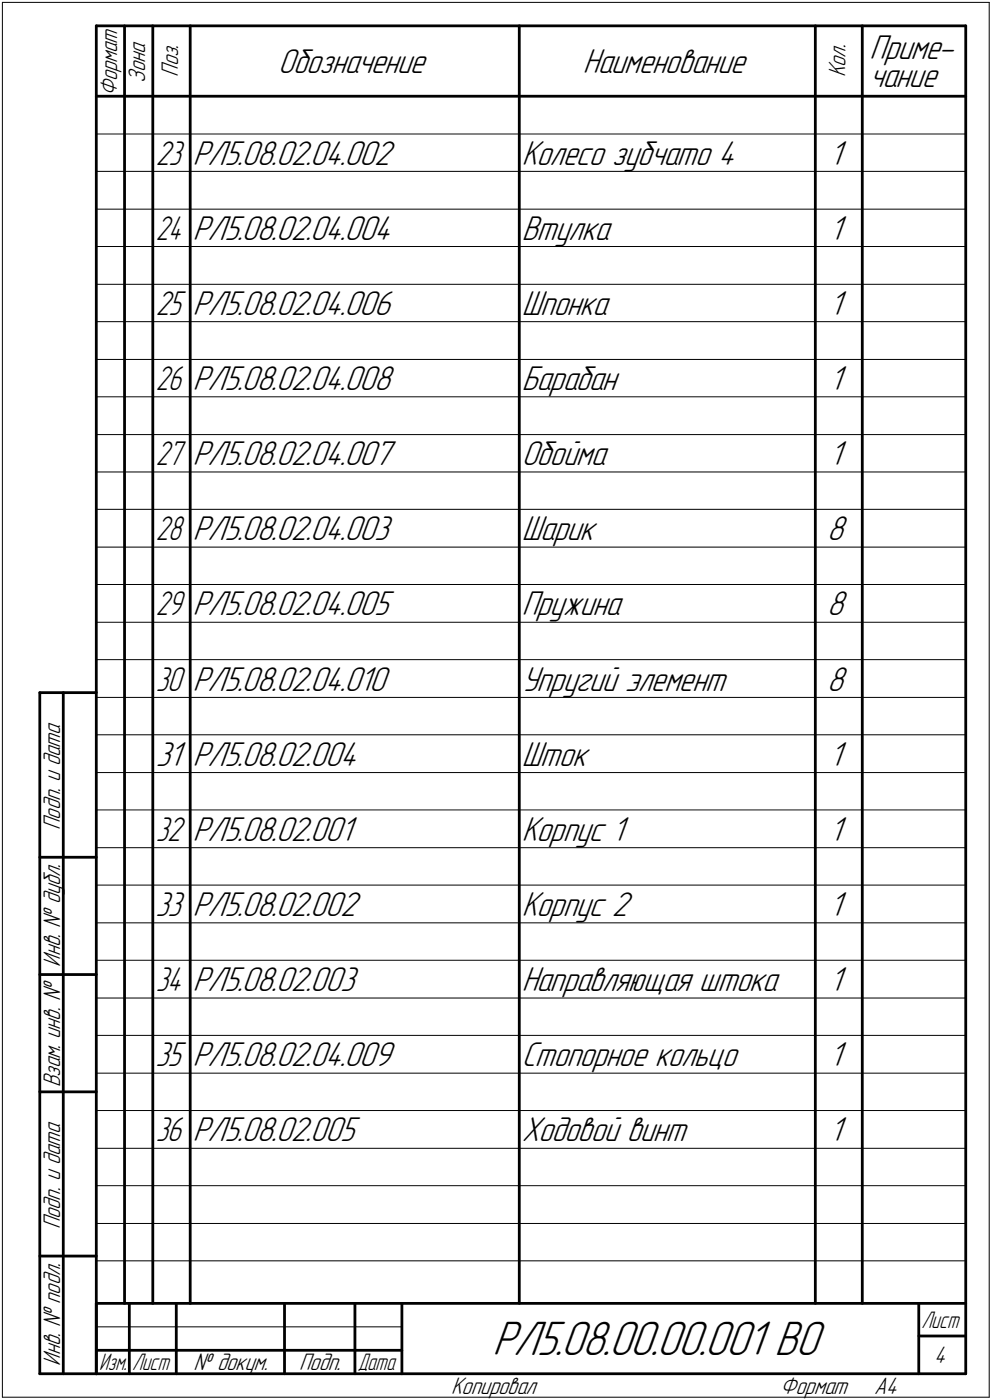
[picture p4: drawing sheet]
<svg xmlns="http://www.w3.org/2000/svg" width="211mm" height="298mm" viewBox="0 0 211 298" stroke-linecap="round" stroke-linejoin="round" font-family="sans-serif">
<defs><g id="words">
<text font-size="10.9" x="104.8" y="288.5">РЛ5.08.00.00.001 ВО</text>
<g font-size="7.8">
<text x="59.2" y="15.5">Обозначение</text>
<text x="124" y="15.5">Наименование</text>
<text x="185" y="12.6">Приме-</text>
<text x="185" y="18.5">чание</text>
<text x="41" y="35">РЛ5.08.02.04.002</text>
<text x="111" y="35">Колесо зубчато 4</text>
<text x="176.5" y="35">1</text>
<text x="41" y="51">РЛ5.08.02.04.004</text>
<text x="111" y="51">Втулка</text>
<text x="176.5" y="51">1</text>
<text x="41" y="67">РЛ5.08.02.04.006</text>
<text x="111" y="67">Шпонка</text>
<text x="176.5" y="67">1</text>
<text x="41" y="83">РЛ5.08.02.04.008</text>
<text x="111" y="83">Барабан</text>
<text x="176.5" y="83">1</text>
<text x="41" y="99">РЛ5.08.02.04.007</text>
<text x="111" y="99">Обойма</text>
<text x="176.5" y="99">1</text>
<text x="41" y="115">РЛ5.08.02.04.003</text>
<text x="111" y="115">Шарик</text>
<text x="176" y="115">8</text>
<text x="41" y="131">РЛ5.08.02.04.005</text>
<text x="111" y="131">Пружина</text>
<text x="176" y="131">8</text>
<text x="41" y="147">РЛ5.08.02.04.010</text>
<text x="111" y="147">Упругий элемент</text>
<text x="176" y="147">8</text>
<text x="33.1" y="163">31</text>
<text x="41" y="163">РЛ5.08.02.004</text>
<text x="111" y="163">Шток</text>
<text x="176.5" y="163">1</text>
<text x="41" y="179">РЛ5.08.02.001</text>
<text x="111" y="179">Корпус 1</text>
<text x="176.5" y="179">1</text>
<text x="41" y="195">РЛ5.08.02.002</text>
<text x="111" y="195">Корпус 2</text>
<text x="176.5" y="195">1</text>
<text x="41" y="211">РЛ5.08.02.003</text>
<text x="111" y="211">Направляющая штока</text>
<text x="176.5" y="211">1</text>
<text x="41" y="227">РЛ5.08.02.04.009</text>
<text x="111" y="227">Стопорное кольцо</text>
<text x="176.5" y="227">1</text>
<text x="41" y="243">РЛ5.08.02.005</text>
<text x="111" y="243">Ходовой винт</text>
<text x="176.5" y="243">1</text>
</g>
<g font-size="7.7">
<text x="33.1" y="35">23</text>
<text x="33.1" y="67">25</text>
<text x="33.1" y="147">30</text>
<text x="33.1" y="179">32</text>
<text x="33.1" y="195">33</text>
<text x="33.1" y="211">34</text>
<text x="33.1" y="227">35</text>
<text x="33.1" y="243">36</text>
</g>
<g font-size="7.6">
<text x="33.2" y="51">24</text>
<text x="33.2" y="83">26</text>
<text x="33.2" y="99">27</text>
<text x="33.2" y="115">28</text>
<text x="33.2" y="131">29</text>
</g>
<g font-size="5.4">
<text x="30.9" y="17.7" transform="rotate(-90 30.9 17.7)">Зона</text>
<text x="37.9" y="16.4" transform="rotate(-90 37.9 16.4)">Поз.</text>
<text x="179.9" y="16.4" transform="rotate(-90 179.9 16.4)">Кол.</text>
<text x="24.9" y="20.5" transform="rotate(-90 24.9 20.5)">Формат</text>
<text x="12.8" y="176.7" transform="rotate(-90 12.8 176.7)">Подп. и дата</text>
<text x="12.8" y="205.8" transform="rotate(-90 12.8 205.8)">Инв. № дубл.</text>
<text x="12.8" y="231.6" transform="rotate(-90 12.8 231.6)">Взам. инв. №</text>
<text x="12.8" y="261.7" transform="rotate(-90 12.8 261.7)">Подп. и дата</text>
<text x="12.8" y="290.8" transform="rotate(-90 12.8 290.8)">Инв. № подл.</text>
<text x="41.2" y="291.8">№ докум.</text>
<text x="63.6" y="291.8">Подп.</text>
<text x="198.8" y="290.3">4</text>
<text x="96" y="296.8">Копировал</text>
<text x="166" y="296.8">Формат</text>
<text x="186" y="296.8">A4</text>
</g>
<g font-size="5.3">
<text x="196.1" y="282.8">Лист</text>
<text x="21.1" y="291.8">Изм.</text>
<text x="28.1" y="291.8">Лист</text>
<text x="76.1" y="291.8">Дата</text>
</g>
</g></defs>
<g fill="none" stroke="#000" stroke-width=".21">
<path d="M.5 .5v297zM.5 .5h210zM210.5 .5v297zM20.5 28.5h185zM20.5 36.5h185zM20.5 44.5h185zM20.5 52.5h185zM20.5 60.5h185zM20.5 68.5h185zM20.5 76.5h185zM20.5 84.5h185zM20.5 92.5h185z"/>
<path d="M20.5 100.5h185zM20.5 108.5h185zM20.5 116.5h185zM20.5 124.5h185zM20.5 132.5h185zM20.5 140.5h185zM20.5 148.5h185zM20.5 156.5h185zM20.5 164.5h185zM20.5 172.5h185zM20.5 180.5h185zM20.5 188.5h185z"/>
<path d="M20.5 196.5h185zM20.5 204.5h185zM20.5 212.5h185zM20.5 220.5h185zM20.5 228.5h185zM20.5 236.5h185zM20.5 244.5h185zM20.5 252.5h185zM20.5 260.5h185zM20.5 268.5h185zM.5 297.5h210zM20.5 282.5h65z"/>
</g>
<g fill="none" stroke="#000" stroke-width=".59">
<path d="M20.5 5.5v287zM20.5 5.5h185zM26.5 5.5v272zM32.5 5.5v272zM40.5 5.5v272zM110.5 5.5v272zM173.5 5.5v272zM183.5 5.5v272zM205.5 5.5v287zM20.5 20.5h185zM8.5 147.5v145zM8.5 147.5h12z"/>
<path d="M13.5 147.5v145zM8.5 182.5h12zM8.5 207.5h12zM8.5 232.5h12zM8.5 267.5h12zM20.5 277.5h185zM20.5 277.5v15zM27.5 277.5v15zM37.5 277.5v15zM60.5 277.5v15zM75.5 277.5v15zM85.5 277.5v15z"/>
<path d="M195.5 277.5v15zM8.5 292.5h12zM20.5 292.5h185zM20.5 287.5h7zM27.5 287.5h10zM37.5 287.5h23zM60.5 287.5h15zM75.5 287.5h10zM195.5 284.5h10z"/>
</g>
<use href="#words"/>
</svg>
